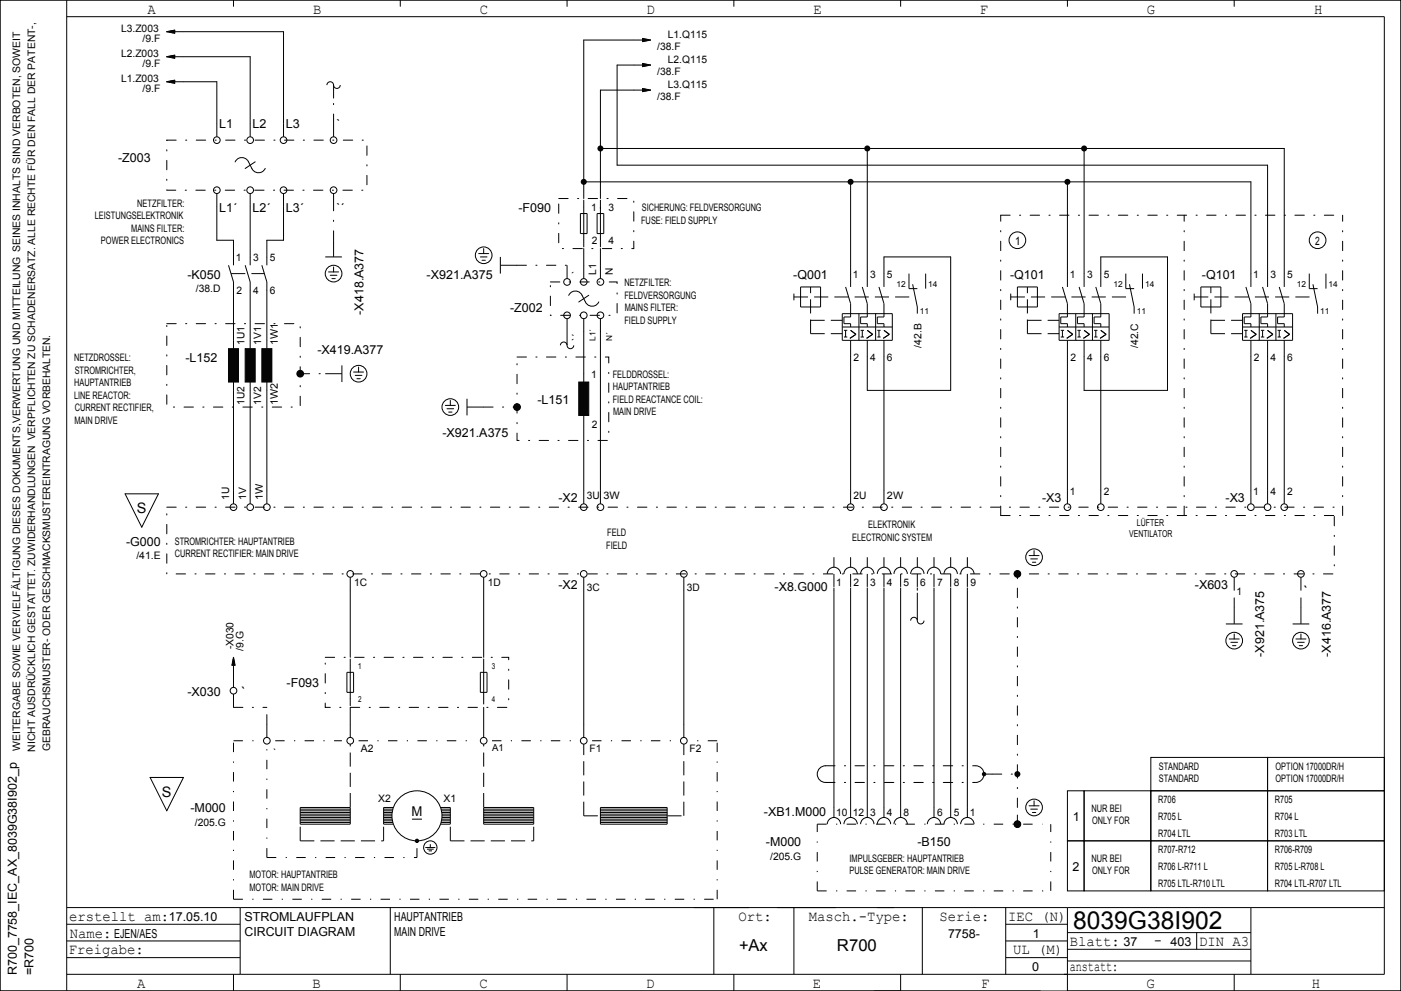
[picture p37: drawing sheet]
<svg xmlns="http://www.w3.org/2000/svg" width="420mm" height="297mm" viewBox="0 0 420 297" stroke-linecap="round" stroke-linejoin="round" font-family="sans-serif">
<defs><g id="words">
<text font-size="7.4" x="321.7" y="278.5">8039G38I902</text>
<g font-size="4.9">
<text x="221.5" y="285">+Ax</text>
<text x="250.9" y="285">R700</text>
</g>
<g font-size="4.4">
<text x="44.3" y="4.2">A</text>
<text x="93.8" y="4.2">B</text>
<text x="143.9" y="4.2">C</text>
<text x="193.9" y="4.2">D</text>
<text x="243.8" y="4.2">E</text>
<text x="293.8" y="4.2">F</text>
<text x="343.8" y="4.2">G</text>
<text x="394" y="4.2">H</text>
<text x="20.7" y="276">erstellt am:</text>
<text x="221.4" y="276">Ort:</text>
<text x="242.5" y="276">Masch.­Type:</text>
<text x="281.6" y="276">Serie:</text>
<text x="302.2" y="276">IEC (N)</text>
<text x="20.9" y="281">Name:</text>
<text x="20.6" y="286">Freigabe:</text>
<text x="303.7" y="286">UL (M)</text>
<text x="320.7" y="283.5">Blatt:</text>
<text x="346" y="283.2">­</text>
<text x="359.5" y="283.5">DIN A3</text>
<text x="320.7" y="291">anstatt:</text>
<text x="41.1" y="296">A</text>
<text x="93.7" y="296">B</text>
<text x="143.7" y="296">C</text>
<text x="193.7" y="296">D</text>
<text x="243.7" y="296">E</text>
<text x="294.1" y="296">F</text>
<text x="343.7" y="296">G</text>
<text x="393.3" y="296">H</text>
</g>
<g font-size="4.3">
<text x="41" y="153.8">S</text>
<text x="390.8" y="178.7">`</text>
<text x="72.3" y="208.7">`</text>
<text x="48.5" y="238.8">S</text>
</g>
<text font-size="4" x="123.3" y="244.6">M</text>
<g font-size="3.7">
<text x="65.7" y="38.5">L1</text>
<text x="75.7" y="38.5">L2</text>
<text x="85.7" y="38.5">L3</text>
<text x="100.9" y="38.5">`</text>
<text x="35.4" y="48.5">­Z003</text>
<text x="65.7" y="63.5">L1´</text>
<text x="75.7" y="63.5">L2´</text>
<text x="85.7" y="63.5">L3´</text>
<text x="100.9" y="63.5">`´</text>
<text x="155.4" y="63.5">­F090</text>
<text x="56.2" y="83.5">­K050</text>
<text x="127.9" y="83.5">­X921.A375</text>
<text x="237.8" y="83.5">­Q001</text>
<text x="302.8" y="83.5">­Q101</text>
<text x="360.3" y="83.5">­Q101</text>
<text x="109" y="94.4" transform="rotate(-90 109 94.4)">­X418.A377</text>
<text x="152.9" y="93.5">­Z002</text>
<text x="95.1" y="106">­X419.A377</text>
<text x="55.6" y="108.5">­L152</text>
<text x="161.1" y="121">­L151</text>
<text x="132.6" y="131">­X921.A375</text>
<text x="167.4" y="150.5">­X2</text>
<text x="312.4" y="150.5">­X3</text>
<text x="367.4" y="150.5">­X3</text>
<text x="37.8" y="163.5">­G000</text>
<text x="167.4" y="176.5">­X2</text>
<text x="232.2" y="177">­X8.G000</text>
<text x="358.2" y="176.5">­X603</text>
<text x="379" y="196.8" transform="rotate(-90 379 196.8)">­X921.A375</text>
<text x="399" y="196.8" transform="rotate(-90 399 196.8)">­X416.A377</text>
<text x="56.2" y="208.5">­X030</text>
<text x="85.9" y="206">­F093</text>
<text x="57.1" y="243.5">­M000</text>
<text x="229" y="244.5">­XB1.M000</text>
<text x="321.6" y="246">1</text>
<text x="229.6" y="253.5">­M000</text>
<text x="275.1" y="253.5">­B150</text>
<text x="321.5" y="261">2</text>
<text x="50.6" y="276">17.05.10</text>
<text x="73.3" y="276">STROMLAUFPLAN</text>
<text x="118.2" y="276">HAUPTANTRIEB</text>
<text x="34.2" y="281">EJEN/AES</text>
<text x="73.3" y="280.5">CIRCUIT DIAGRAM</text>
<text x="118.2" y="280.5">MAIN DRIVE</text>
<text x="284.2" y="281">7758­</text>
<text x="309.6" y="281">1</text>
<text x="336.8" y="283.5">37</text>
<text x="350.9" y="283.5">403</text>
<text x="5" y="292.3" transform="rotate(-90 5 292.3)">R700_7758_IEC_AX_8039G38I902_p</text>
<text x="10" y="292.2" transform="rotate(-90 10 292.2)">=R700</text>
<text x="309.4" y="291">0</text>
</g>
<g font-size="3.5">
<text x="304.4" y="73.4">1</text>
<text x="394.3" y="73.4">2</text>
</g>
<g font-size="3.1">
<text x="36.3" y="9.5">L3.Z003</text>
<text x="200.2" y="11.5">L1.Q115</text>
<text x="36.3" y="17">L2.Z003</text>
<text x="42.7" y="12.5">/9.F</text>
<text x="197" y="15">/38.F</text>
<text x="42.7" y="20">/9.F</text>
<text x="197" y="22.5">/38.F</text>
<text x="200.2" y="19">L2.Q115</text>
<text x="36.3" y="24.5">L1.Z003</text>
<text x="42.7" y="27.5">/9.F</text>
<text x="197" y="30">/38.F</text>
<text x="200.2" y="26.5">L3.Q115</text>
<text x="28.4" y="65.8">LEISTUNGSELEKTRONIK</text>
<text x="41.1" y="62">NETZFILTER:</text>
<text x="177.2" y="63.3">1</text>
<text x="182.4" y="63.3">3</text>
<text x="192.4" y="63.3">SICHERUNG: FELDVERSORGUNG</text>
<text x="39.3" y="69.5">MAINS FILTER:</text>
<text x="192.2" y="67">FUSE: FIELD SUPPLY</text>
<text x="30.3" y="73.3">POWER ELECTRONICS</text>
<text x="177.4" y="73.2">2</text>
<text x="182.4" y="73.2">4</text>
<text x="70.7" y="78.3">1</text>
<text x="75.9" y="78.3">3</text>
<text x="80.9" y="78.3">5</text>
<text x="173.8" y="82.1" transform="rotate(-90 173.8 82.1)">`</text>
<text x="178.7" y="82.3" transform="rotate(-90 178.7 82.3)">L1</text>
<text x="183.7" y="82.3" transform="rotate(-90 183.7 82.3)">N</text>
<text x="255.7" y="83.3">1</text>
<text x="260.9" y="83.3">3</text>
<text x="265.9" y="83.3">5</text>
<text x="320.7" y="83.3">1</text>
<text x="325.9" y="83.3">3</text>
<text x="330.9" y="83.3">5</text>
<text x="375.7" y="83.3">1</text>
<text x="380.9" y="83.3">3</text>
<text x="385.9" y="83.3">5</text>
<text x="58.7" y="87.6">/38.D</text>
<text x="70.9" y="88.2">2</text>
<text x="75.9" y="88.2">4</text>
<text x="80.9" y="88.2">6</text>
<text x="187.2" y="85.7">NETZFILTER:</text>
<text x="187.2" y="89.5">FELDVERSORGUNG</text>
<text x="187.3" y="93.3">MAINS FILTER:</text>
<text x="187.2" y="97">FIELD SUPPLY</text>
<text x="73.3" y="103.3" transform="rotate(-90 73.3 103.3)">1U1</text>
<text x="78.2" y="103.3" transform="rotate(-90 78.2 103.3)">1V1</text>
<text x="83.3" y="103.3" transform="rotate(-90 83.3 103.3)">1W1</text>
<text x="173.8" y="102.1" transform="rotate(-90 173.8 102.1)">`´</text>
<text x="276.3" y="104.2" transform="rotate(-90 276.3 104.2)">/42.B</text>
<text x="341.2" y="104.3" transform="rotate(-90 341.2 104.3)">/42.C</text>
<text x="22.2" y="108.2">NETZDROSSEL:</text>
<text x="22.4" y="112">STROMRICHTER,</text>
<text x="177.2" y="113.3">1</text>
<text x="183.7" y="113.3">FELDDROSSEL:</text>
<text x="255.9" y="108.2">2</text>
<text x="260.9" y="108.2">4</text>
<text x="265.9" y="108.2">6</text>
<text x="320.9" y="108.2">2</text>
<text x="325.9" y="108.2">4</text>
<text x="330.9" y="108.2">6</text>
<text x="375.9" y="108.2">2</text>
<text x="380.9" y="108.2">4</text>
<text x="385.9" y="108.2">6</text>
<text x="22.2" y="115.8">HAUPTANTRIEB</text>
<text x="22.2" y="119.5">LINE REACTOR:</text>
<text x="183.7" y="117">HAUPTANTRIEB</text>
<text x="22.4" y="123.3">CURRENT RECTIFIER,</text>
<text x="73.3" y="121.3" transform="rotate(-90 73.3 121.3)">1U2</text>
<text x="78.2" y="121.3" transform="rotate(-90 78.2 121.3)">1V2</text>
<text x="83.3" y="121.3" transform="rotate(-90 83.3 121.3)">1W2</text>
<text x="183.7" y="120.8">FIELD REACTANCE COIL:</text>
<text x="183.8" y="124.5">MAIN DRIVE</text>
<text x="22.3" y="127">MAIN DRIVE</text>
<text x="177.4" y="128.2">2</text>
<text x="68.8" y="149.8" transform="rotate(-90 68.8 149.8)">1U</text>
<text x="73.7" y="149.8" transform="rotate(-90 73.7 149.8)">1V</text>
<text x="78.7" y="149.8" transform="rotate(-90 78.7 149.8)">1W</text>
<text x="175.9" y="149.5">3U</text>
<text x="180.9" y="149.5">3W</text>
<text x="255.9" y="149.5">2U</text>
<text x="265.9" y="149.5">2W</text>
<text x="320.7" y="148.3">1</text>
<text x="330.9" y="148.3">2</text>
<text x="375.7" y="148.3">1</text>
<text x="380.9" y="148.3">4</text>
<text x="385.9" y="148.3">2</text>
<text x="182" y="160.7">FELD</text>
<text x="260.3" y="158.2">ELEKTRONIK</text>
<text x="40.9" y="167.6">/41.E</text>
<text x="52.4" y="163.2">STROMRICHTER: HAUPTANTRIEB</text>
<text x="52.4" y="167">CURRENT RECTIFIER: MAIN DRIVE</text>
<text x="181.7" y="164.5">FIELD</text>
<text x="255.4" y="162">ELECTRONIC SYSTEM</text>
<text x="106.2" y="175.7">1C</text>
<text x="146.2" y="175.7">1D</text>
<text x="175.9" y="177">3C</text>
<text x="205.9" y="177">3D</text>
<text x="250.7" y="175.5">1</text>
<text x="255.9" y="175.5">2</text>
<text x="260.9" y="175.5">3</text>
<text x="265.9" y="175.5">4</text>
<text x="270.9" y="175.5">5</text>
<text x="275.9" y="175.5">6</text>
<text x="280.9" y="175.5">7</text>
<text x="285.9" y="175.5">8</text>
<text x="290.9" y="175.5">9</text>
<text x="370.7" y="178.2">1</text>
<text x="70" y="194.6" transform="rotate(-90 70 194.6)">­X030</text>
<text x="73" y="195" transform="rotate(-90 73 195)">/9.G</text>
<text x="6" y="225" transform="rotate(-90 6 225)">WEITERGABE SOWIE VERVIELFÄLTIGUNG DIESES DOKUMENTS,VERWERTUNG UND MITTEILUNG SEINES INHALTS SIND VERBOTEN, SOWEIT</text>
<text x="10.5" y="225.3" transform="rotate(-90 10.5 225.3)">NICHT AUSDRÜCKLICH GESTATTET. ZUWIDERHANDLUNGEN VERPFLICHTEN ZU SCHADENERSATZ. ALLE RECHTE FÜR DEN FALL DER PATENT­,</text>
<text x="15" y="225.1" transform="rotate(-90 15 225.1)">GEBRAUCHSMUSTER­ ODER GESCHMACKSMUSTEREINTRAGUNG VORBEHALTEN.</text>
<text x="81.9" y="226.5">`</text>
<text x="108.2" y="225.3">A2</text>
<text x="176.7" y="225.3">F1</text>
<text x="206.7" y="225.3">F2</text>
<text x="347.4" y="230.7">STANDARD</text>
<text x="382.4" y="230.7">OPTION 17000DR/H</text>
<text x="347.4" y="234.5">STANDARD</text>
<text x="382.4" y="234.5">OPTION 17000DR/H</text>
<text x="113.4" y="240.3">X2</text>
<text x="133" y="240.3">X1</text>
<text x="250.7" y="244.5">10</text>
<text x="255.7" y="244.5">12</text>
<text x="260.9" y="244.5">3</text>
<text x="265.9" y="244.5">4</text>
<text x="270.9" y="244.5">8</text>
<text x="280.9" y="244.5">6</text>
<text x="285.9" y="244.5">5</text>
<text x="290.7" y="244.5">1</text>
<text x="327.2" y="243.3">NUR BEI</text>
<text x="347.2" y="240.8">R706</text>
<text x="347.2" y="245.7">R705 L</text>
<text x="382.2" y="240.8">R705</text>
<text x="382.2" y="245.7">R704 L</text>
<text x="58.4" y="247.6">/205.G</text>
<text x="327.4" y="247">ONLY FOR</text>
<text x="347.2" y="250.7">R704 LTL</text>
<text x="382.2" y="250.7">R703 LTL</text>
<text x="230.9" y="257.6">/205.G</text>
<text x="347.2" y="255.8">R707­R712</text>
<text x="382.2" y="255.8">R706­R709</text>
<text x="74.8" y="263.3">MOTOR: HAUPTANTRIEB</text>
<text x="254.7" y="258.3">IMPULSGEBER: HAUPTANTRIEB</text>
<text x="254.7" y="262">PULSE GENERATOR: MAIN DRIVE</text>
<text x="327.2" y="258.3">NUR BEI</text>
<text x="327.4" y="262">ONLY FOR</text>
<text x="347.2" y="260.8">R706 L­R711 L</text>
<text x="382.2" y="260.8">R705 L­R708 L</text>
<text x="74.8" y="267">MOTOR: MAIN DRIVE</text>
<text x="347.2" y="265.7">R705 LTL­R710 LTL</text>
<text x="382.2" y="265.7">R704 LTL­R707 LTL</text>
</g>
<text font-size="2.9" x="147.6" y="225.2">A1</text>
<g font-size="2.8">
<text x="338.5" y="161">VENTILATOR</text>
<text x="340.8" y="157.5">LÜFTER</text>
</g>
<g font-size="2.5">
<text x="268.8" y="86">12</text>
<text x="278.3" y="86">14</text>
<text x="333.8" y="86">12</text>
<text x="343.3" y="86">14</text>
<text x="388.8" y="86">12</text>
<text x="398.3" y="86">14</text>
<text x="275.8" y="94">11</text>
<text x="340.8" y="94">11</text>
<text x="395.8" y="94">11</text>
<text x="178.5" y="102.2" transform="rotate(-90 178.5 102.2)">L1´</text>
<text x="183.5" y="102.2" transform="rotate(-90 183.5 102.2)">N´</text>
<text x="107.3" y="200.5">1</text>
<text x="147.4" y="200.5">3</text>
<text x="107.4" y="210.5">2</text>
<text x="147.4" y="210.5">4</text>
</g>
</g></defs>
<g fill="none" stroke="#000" stroke-width=".3" stroke-dasharray="2.8 2.8 .4 2.8">
<path d="M100 37v-7.5M50 42h60v15h-60zM167.5 59.5h22.5v15h-22.5zM100 72v-10M155 79.5h15M300 64.5h102.5M50 97h40v25h-40zM165 84.5h20v10h-20zM90 112h7.5M155 107h27.5v25h-27.5zM145 122h10M50 152h350v20h-350z"/>
<path d="M300 154.5v-90M300 154.5h102.5M355 154.5v-90M402.5 154.5v-90M97.5 197h55v15h-55zM370 182v-5M390 182v-5M70 212h10M80 217v-5M247.5 234.5h45M247.5 229.5h45M297.5 232h7.5"/>
<path d="M305 232v-60M305 242v-10"/>
</g>
<g fill="none" stroke="#000" stroke-width=".3">
<path d="M0 0h420v297h-420zM20 0v297M20 5h395v287h-395M49.9 17h25.1v24M49.9 9.5h35.1v31.5M49.9 17l2.6 .5M49.9 9.5l2.6 .5M50.5 16.9h2M50.5 9.4h2M50.6 17.1h1.9M50.6 9.6h1.9M51 17.2h1.5"/>
<path d="M51 16.8h1.5M51 9.7h1.5M51 9.3h1.5M51.5 17.3h1M51.5 16.7h1M51.5 9.8h1M51.5 9.2h1M52.1 17.4h.4M52.1 16.6h.4M52.1 9.9h.4M52.1 9.1h.4M52.5 16.5l-2.6 .5"/>
<path d="M52.5 9l-2.6 .5M70 0v2M120 0v2M170 0v2M192.5 19.9h.4M192.5 19.8h1M192.5 19.7h1.5M192.5 19.6h2M192.5 19.4h1.9M192.5 19.3h1.5M192.5 19.2h1M192.5 19.1h.4"/>
<path d="M192.5 19l2.6 .5M192.5 12.4h.4M192.5 12.3h1M192.5 12.2h1.5M192.5 12.1h2M192.5 11.9h1.9M192.5 11.8h1.5M192.5 11.7h1M192.5 11.6h.4M192.5 11.5l2.6 .5M195.1 12h-20.1v47.5M195.1 19.5h-10.1v30h195v36.5"/>
<path d="M195.1 19.5l-2.6 .5M195.1 12l-2.6 .5M220 0v2M270 0v2M320 0v2M370 0v2M49.9 24.5h15.1v16.5M49.9 24.5l2.6 .5M50.5 24.4h2M50.6 24.6h1.9M51 24.7h1.5M51 24.3h1.5"/>
<path d="M51.5 24.8h1M51.5 24.2h1M52.1 24.9h.4M52.1 24.1h.4M52.5 24l-2.6 .5M98 25.5a1 1 0 0 1 1-1 1 1 0 0 1 1 1M100 25.5a1 1 0 0 0 1 1 1 1 0 0 0 1-1M100 25.5v4M100 37v4M192.5 27.4h.4M192.5 27.3h1M192.5 27.2h1.5"/>
<path d="M192.5 27.1h2M192.5 26.9h1.9M192.5 26.8h1.5M192.5 26.7h1M192.5 26.6h.4M192.5 26.5l2.6 .5M195.1 27h-15.1v32.5M195.1 27l-2.6 .5M65 58v14h5v7.5M70.5 48.5a2.2 2.2 0 0 1 2-1.3 2.2 2.2 0 0 1 2 1.3 4.2 4.2 0 0 0 2.2 3.1 2.2 2.2 0 0 0 2.8-1.1M75 58v21.5M76.5 48.5l-3 2"/>
<path d="M85 58v14h-5v7.5M100 58v4M175 54.5h200v31.5M180 44.5h205v41.5M255 54.5v31.5M260 44.5v41.5M320 54.5v31.5M325 44.5v41.5M68.5 79.5l1.5 5v20M73.5 79.5l1.5 5v20M78.5 79.5l1.5 5v20M97.5 77h5"/>
<path d="M100 72v5M143.5 76h3M144 77h2M144.5 78h1M145 74.5v1.5M150 79.5h5M150 77v5M170 79.5v4M174 64h2v6h-2zM175 62v10M175 74.5v9M179 64h2v6h-2z"/>
<path d="M180 62v10M180 74.5v9M98.5 81.5h3M99 82.5h2M99.5 83.5h1M100 80v1.5M170 95.5v8M170.5 88.5a2.2 2.2 0 0 1 2-1.3 2.2 2.2 0 0 1 2 1.3 4.2 4.2 0 0 0 2.2 3.1 2.2 2.2 0 0 0 2.8-1.1M175 95.5v19M176.5 88.5l-3 2M180 95.5v55.5M238 88v2"/>
<path d="M240 86h6v6h-6zM252.5 94h15v8h-15zM252.5 98h15M253 99h1M253.5 86l1.5 5v4h-2v2h2v1M253.5 99v2M255 99l1.6 1.2-1.8 1.2M257.5 94v8M258 99h1M258.5 86l1.5 5v4h-2v2h2v1M258.5 99v2M260 99l1.6 1.2-1.8 1.2"/>
<path d="M262.5 94v8M263 99h1M263.5 86l1.5 5v4h-2v2h2v1M263.5 99v2M265 86v-9h20v40h-25v-15M265 99l1.6 1.2-1.8 1.2M272.5 82v4.5h2.5M273.6 85.2l1.4 6.8v2M277.5 82v4.5M303 88v2M305 86h6v6h-6zM317.5 94h15v8h-15z"/>
<path d="M317.5 98h15M318 99h1M318.5 86l1.5 5v4h-2v2h2v1M318.5 99v2M320 99l1.6 1.2-1.8 1.2M322.5 94v8M323 99h1M323.5 86l1.5 5v4h-2v2h2v1M323.5 99v2M325 99l1.6 1.2-1.8 1.2M327.5 94v8M328 99h1"/>
<path d="M328.5 86l1.5 5v4h-2v2h2v1M328.5 99v2M330 86v-9h20v40h-25v-15M330 99l1.6 1.2-1.8 1.2M337.5 82v4.5h2.5M338.6 85.2l1.4 6.8v2M342.5 82v4.5M358 88v2M360 86h6v6h-6zM372.5 94h15v8h-15zM372.5 98h15M373 99h1"/>
<path d="M373.5 86l1.5 5v4h-2v2h2v1M373.5 99v2M375 99l1.6 1.2-1.8 1.2M377.5 94v8M378 99h1M378.5 86l1.5 5v4h-2v2h2v1M378.5 99v2M380 99l1.6 1.2-1.8 1.2M382.5 94v8M383 99h1M383.5 86l1.5 5v4h-2v2h2v1M383.5 99v2"/>
<path d="M385 99l1.6 1.2-1.8 1.2M392.5 82v4.5h2.5M393.6 85.2l1.4 6.8v2M397.5 82v4.5M70 114.5v36.5M75 114.5v36.5M80 114.5v36.5M97.5 112h5M102.5 109.5v5M106 111.5h3M106.5 112.5h2M107 113.5h1"/>
<path d="M107.5 110v1.5M135 120v1.5M140 119.5v5M168 103.5a1 1 0 0 1 1-1 1 1 0 0 1 1 1M170 103.5a1 1 0 0 0 1 1 1 1 0 0 0 1-1M253 101h1M255 102v49M258 101h1M263 101h1M265 102v49M318 101h1M320 102v49"/>
<path d="M323 101h1M328 101h1M330 102v49M373 101h1M375 102v49M378 101h1M380 102v49M383 101h1M385 102v49M133.5 121.5h3M134 122.5h2M134.5 123.5h1"/>
<path d="M140 122h5M175 124.5v26.5M37.5 148h10l-5 10zM105 173v24M145 173v24M175 173v48M205 173v48M248 172a2 2 0 0 1 2-2 2 2 0 0 1 2 2M250 167v3M250 172v3.9M250 176.1v68.9M253 172a2 2 0 0 1 2-2 2 2 0 0 1 2 2"/>
<path d="M255 167v3M255 172v3.9M255 176.1v68.9M258 172a2 2 0 0 1 2-2 2 2 0 0 1 2 2M260 167v3M260 172v3.9M260 176.1v68.9M263 172a2 2 0 0 1 2-2 2 2 0 0 1 2 2M265 167v3M265 172v3.9M265 176.1v68.9M268 172a2 2 0 0 1 2-2 2 2 0 0 1 2 2"/>
<path d="M270 167v3M270 172v3.9M270 176.1v68.9M273 172a2 2 0 0 1 2-2 2 2 0 0 1 2 2M275 167v3M275 172v3.9M275 176.1v.9M278 172a2 2 0 0 1 2-2 2 2 0 0 1 2 2M280 167v3M280 172v3.9M280 176.1v68.9M283 172a2 2 0 0 1 2-2 2 2 0 0 1 2 2"/>
<path d="M285 167v3M285 172v3.9M285 176.1v68.9M288 172a2 2 0 0 1 2-2 2 2 0 0 1 2 2M290 167v3M290 172v3.9M290 176.1v68.9M308.5 166.5h3M309 167.5h2M309.5 168.5h1M310 165v1.5M370 173v4"/>
<path d="M390 173v4M69.6 199.1v.4M69.7 198.5v1M69.8 198v1.5M69.9 197.5v2M70 196.9v9.1M70 196.9l.5 2.6M70 196.9l-.5 2.6M70.1 197.6v1.9M70.2 198v1.5M70.3 198.5v1M70.4 199.1v.4"/>
<path d="M105 199.5v10M145 199.5v10M273 186a1 1 0 0 1 1-1 1 1 0 0 1 1 1M275 186a1 1 0 0 0 1 1 1 1 0 0 0 1-1M275 182v4M367.5 187h5M368.5 191.5h3M369 192.5h2M369.5 193.5h1M370 182v5M370 190v1.5M387.5 187h5"/>
<path d="M388.5 191.5h3M389 192.5h2M389.5 193.5h1M390 182v5M390 190v1.5M70 208v4M80 217v4M104 201.5h2v6h-2zM105 212v9M144 201.5h2v6h-2zM145 212v9M45 233h10l-5 10z"/>
<path d="M247.5 229.5a2.5 2.5 0 0 0-2.5 2.5 2.5 2.5 0 0 0 2.5 2.5M292.5 229.5a2.5 2.5 0 0 1 2.5 2.5 2.5 2.5 0 0 1-2.5 2.5M320 237h5v15h-5zM325 237h20v15h-20zM345 237h35v15h-35zM345 227h35v10h-35zM380 237h35v15h-35zM380 227h35v10h-35zM90 243.5h15M90 242.5h15M90 242h15v5h-15zM90 246.5h15"/>
<path d="M90 246h15M90 245.5h15M90 245h15M90 244.5h15M90 244h15M90 243h15M115 243.5h2.6M115 242.5h2.8M115 246.5h2.8M115 246h2.7M115 245.5h2.6M115 245h2.5"/>
<path d="M115 244.5h2.5M115 244h2.5M115 243h2.6M117.9 242h-2.9v5h2.9M123.5 245.5h3M127.5 254h3M128 254.5h2M128.5 255h1M129 253v1M132.1 242h2.9v5h-2.9M132.2 242.5h2.8M132.2 246.5h2.8"/>
<path d="M132.3 246h2.7M132.3 243h2.7M132.4 243.5h2.6M132.4 245.5h2.6M132.5 245h2.5M132.5 244.5h2.5M132.5 244h2.5M145 242h15v5h-15zM145 243.5h15M145 242.5h15M145 246.5h15M145 246h15"/>
<path d="M145 245.5h15M145 245h15M145 244.5h15M145 244h15M145 243h15M180 243.5h20M180 242.5h20M180 242h20v5h-20zM180 246.5h20M180 246h20M180 245.5h20M180 245h20"/>
<path d="M180 244.5h20M180 244h20M180 243h20M248 247a2 2 0 0 1 2-2 2 2 0 0 1 2 2M253 247a2 2 0 0 1 2-2 2 2 0 0 1 2 2M258 247a2 2 0 0 1 2-2 2 2 0 0 1 2 2M263 247a2 2 0 0 1 2-2 2 2 0 0 1 2 2M268 247a2 2 0 0 1 2-2 2 2 0 0 1 2 2M278 247a2 2 0 0 1 2-2 2 2 0 0 1 2 2M283 247a2 2 0 0 1 2-2 2 2 0 0 1 2 2M288 247a2 2 0 0 1 2-2 2 2 0 0 1 2 2M308.5 241.5h3"/>
<path d="M309 242.5h2M309.5 243.5h1M310 240v1.5M320 252h5v15h-5zM325 252h20v15h-20zM345 252h35v15h-35zM380 252h35v15h-35zM20 277h52M20 272h395M72 272v20M117 272v20M214 272v20"/>
<path d="M238 272v20M276.5 272v20M301.5 272v20M301.5 277h18.5M320 272v25h100v-297h-420v297h312M320 279.5h55M358.7 279.5v5M375 272v20M20 287h52M20 282h52M70 292v5M120 292v5"/>
<path d="M170 292v5M220 292v5M270 292v5M301.5 287h18.5M301.5 282h18.5M320 284.5h55M320 288h55M370 292v5"/>
<circle cx="65" cy="42" r="1"/>
<circle cx="65" cy="57" r="1"/>
<circle cx="75" cy="42" r="1"/>
<circle cx="75" cy="57" r="1"/>
<circle cx="85" cy="42" r="1"/>
<circle cx="85" cy="57" r="1"/>
<circle cx="100" cy="42" r="1"/>
<circle cx="100" cy="57" r="1"/>
<circle cx="145" cy="76.5" r="2.5"/>
<circle cx="305" cy="72" r="2.5"/>
<circle cx="395" cy="72" r="2.5"/>
<circle cx="100" cy="82" r="2.5"/>
<circle cx="170" cy="94.5" r="1"/>
<circle cx="170" cy="84.5" r="1"/>
<circle cx="175" cy="94.5" r="1"/>
<circle cx="175" cy="84.5" r="1"/>
<circle cx="180" cy="94.5" r="1"/>
<circle cx="180" cy="84.5" r="1"/>
<circle cx="107.5" cy="112" r="2.5"/>
<circle cx="135" cy="122" r="2.5"/>
<circle cx="155" cy="122" r="1"/>
<circle cx="155" cy="122" r=".9"/>
<circle cx="155" cy="122" r=".7"/>
<circle cx="155" cy="122" r=".4"/>
<circle cx="155" cy="122" r=".8"/>
<circle cx="155" cy="122" r=".5"/>
<circle cx="155" cy="122" r=".6"/>
<circle cx="155" cy="122" r=".3"/>
<circle cx="155" cy="122" r=".1"/>
<circle cx="155" cy="122" r=".2"/>
<circle cx="70" cy="152" r="1"/>
<circle cx="75" cy="152" r="1"/>
<circle cx="80" cy="152" r="1"/>
<circle cx="175" cy="152" r="1"/>
<circle cx="180" cy="152" r="1"/>
<circle cx="255" cy="152" r="1"/>
<circle cx="265" cy="152" r="1"/>
<circle cx="320" cy="152" r="1"/>
<circle cx="330" cy="152" r="1"/>
<circle cx="375" cy="152" r="1"/>
<circle cx="380" cy="152" r="1"/>
<circle cx="385" cy="152" r="1"/>
<circle cx="105" cy="172" r="1"/>
<circle cx="145" cy="172" r="1"/>
<circle cx="175" cy="172" r="1"/>
<circle cx="205" cy="172" r="1"/>
<circle cx="305" cy="172" r=".9"/>
<circle cx="305" cy="172" r=".8"/>
<circle cx="305" cy="172" r="1"/>
<circle cx="305" cy="172" r=".6"/>
<circle cx="305" cy="172" r=".3"/>
<circle cx="305" cy="172" r=".7"/>
<circle cx="305" cy="172" r=".4"/>
<circle cx="305" cy="172" r=".5"/>
<circle cx="305" cy="172" r=".1"/>
<circle cx="305" cy="172" r=".2"/>
<circle cx="310" cy="167" r="2.5"/>
<circle cx="370" cy="172" r="1"/>
<circle cx="390" cy="172" r="1"/>
<circle cx="370" cy="192" r="2.5"/>
<circle cx="390" cy="192" r="2.5"/>
<circle cx="70" cy="207" r="1"/>
<circle cx="80" cy="222" r="1"/>
<circle cx="105" cy="222" r="1"/>
<circle cx="145" cy="222" r="1"/>
<circle cx="175" cy="222" r="1"/>
<circle cx="205" cy="222" r="1"/>
<circle cx="295" cy="232" r=".5"/>
<circle cx="295" cy="232" r=".4"/>
<circle cx="295" cy="232" r=".3"/>
<circle cx="295" cy="232" r=".1"/>
<circle cx="295" cy="232" r=".2"/>
<circle cx="125" cy="244.5" r="7.5"/>
<circle cx="129" cy="254" r="2"/>
<circle cx="305" cy="247" r=".9"/>
<circle cx="305" cy="247" r=".8"/>
<circle cx="305" cy="247" r="1"/>
<circle cx="305" cy="247" r=".6"/>
<circle cx="305" cy="247" r=".3"/>
<circle cx="305" cy="247" r=".7"/>
<circle cx="305" cy="247" r=".4"/>
<circle cx="305" cy="247" r=".5"/>
<circle cx="305" cy="247" r=".1"/>
<circle cx="305" cy="247" r=".2"/>
<circle cx="310" cy="242" r="2.5"/>
</g>
<path d="M175 74v-2M175 62v-2M180 74v-2M180 62.5v-2.5M105 199.5v-2M145 199.5v-2M275 182v-5M105 211.5v-2M145 211v-1.5" fill="none" stroke="#000" stroke-width=".3" stroke-dasharray="4.2 1.8"/>
<g fill="#000" stroke="#000" stroke-width=".3">
<path d="M68.5 104.5h3v10h-3z" fill-rule="evenodd"/>
<path d="M73.5 104.5h3v10h-3z" fill-rule="evenodd"/>
<path d="M78.5 104.5h3v10h-3z" fill-rule="evenodd"/>
<path d="M173.5 114.5h3v10h-3z" fill-rule="evenodd"/>
<circle cx="90" cy="112" r="1"/>
<circle cx="125" cy="252" r=".5"/>
</g>
<g fill="none" stroke="#000" stroke-width=".3" stroke-dasharray="4.2 1.8" stroke-linecap="butt">
<path d="M69.3 82h9.9M238 89h36.4M243 96h9.5M303 89h36.4M308 96h9.5M358 89h36.4M363 96h9.5M243 100v-14M243 100h9.5M308 100v-14M308 100h9.5M363 100v-14"/>
<path d="M363 100h9.5M297.5 232h-2.5M90 252v-4.9M90 252h25M105 241.9v-18.9M115 252v-4.9M135 252v-4.9M135 252h25M145 241.9v-18.9M160 252v-4.9M175 244.5v-21.5M175 244.5h4.9"/>
<path d="M200.1 244.5h4.9M205 244.5v-21.5"/>
</g>
<g fill="none" stroke="#000" stroke-width=".3" stroke-dasharray="2.8 2.8 .4 2.8" stroke-linecap="butt">
<path d="M70 222h7.5M82.5 222h20M107.5 222h35M147.5 222h25M177.5 222h25M215 222h-7.5M80 257v-34M80 257h45M125 257v-5M245 247h67.5M305 247v-5M70 269.5v-47.5"/>
<path d="M70 269.5h145M215 269.5v-47.5M245 267v-20M245 267h70M315 267v-20"/>
</g>
<g fill="#000">
<circle cx="175" cy="54.5" r=".9"/>
<circle cx="180" cy="44.5" r=".9"/>
<circle cx="255" cy="54.5" r=".9"/>
<circle cx="260" cy="44.5" r=".9"/>
<circle cx="320" cy="54.5" r=".9"/>
<circle cx="325" cy="44.5" r=".9"/>
<circle cx="305" cy="232" r=".9"/>
</g>
<use href="#words"/>
</svg>
